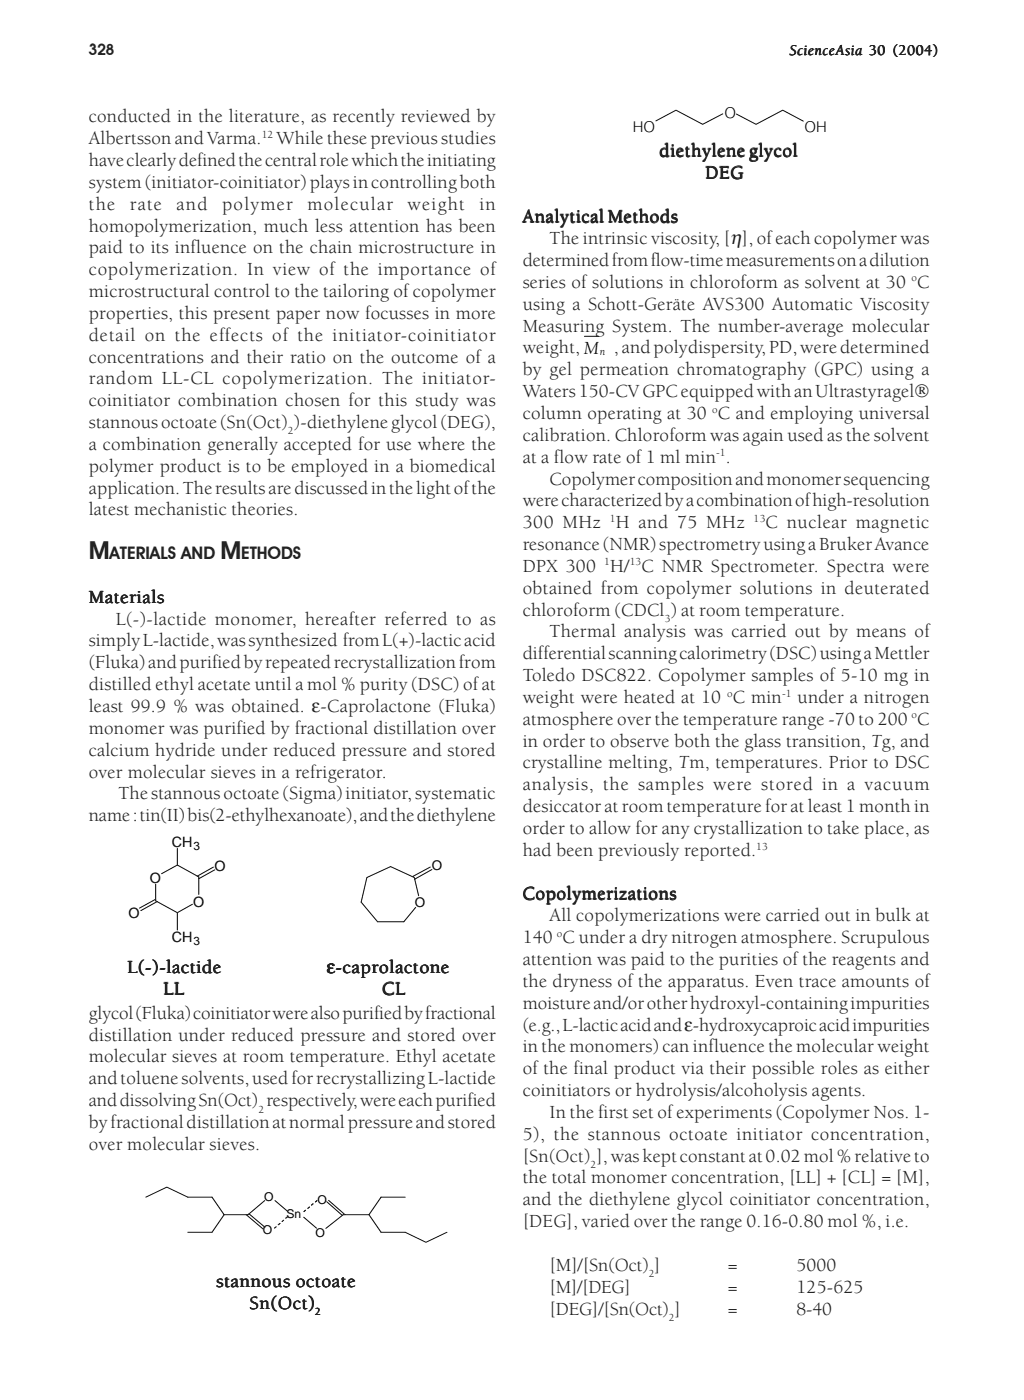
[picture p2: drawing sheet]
<svg xmlns="http://www.w3.org/2000/svg" width="190mm" height="260mm" viewBox="0 0 190 260" stroke-linecap="round" stroke-linejoin="round" font-family="sans-serif">
<defs><g id="words">
<g font-size="4.6" fill="#231f20">
<text x="16.5" y="103.8">M</text>
<text x="40.9" y="103.8">M</text>
</g>
<g font-size="4.2">
<text x="134.4" y="21.9">O</text>
<text x="117.4" y="24.5">HO</text>
<text x="149.3" y="24.5">OH</text>
</g>
<g font-size="3.5" fill="#231f20">
<text x="16.5" y="22.7">conducted in the literature, as recently reviewed by</text>
<text x="16.5" y="26.8">Albertsson and Varma.</text>
<text x="51.3" y="26.8">While these previous studies</text>
<text x="122.3" y="29.2">diethylene glycol</text>
<text x="16.5" y="30.8">have clearly defined the central role which the initiating</text>
<text x="16.5" y="34.9">system (initiator-coinitiator) plays in controlling both</text>
<text x="130.9" y="33.2">DEG</text>
<text x="16.5" y="38.9">the</text>
<text x="24.1" y="38.9">rate</text>
<text x="32.8" y="38.9">and</text>
<text x="41.2" y="38.9">polymer</text>
<text x="57.1" y="38.9">molecular</text>
<text x="75.6" y="38.9">weight</text>
<text x="89" y="38.9">in</text>
<text x="97" y="41.4">Analytical Methods</text>
<text x="16.5" y="43">homopolymerization, much less attention has been</text>
<text x="16.5" y="47">paid to its influence on the chain microstructure in</text>
<text x="102" y="45.3">The intrinsic viscosity, [η], of each copolymer was</text>
<text x="16.5" y="51.1">copolymerization. In view of the importance of</text>
<text x="97" y="49.4">determined from flow-time measurements on a dilution</text>
<text x="97" y="53.5">series of solutions in chloroform as solvent at 30 C</text>
<text x="16.5" y="55.2">microstructural control to the tailoring of copolymer</text>
<text x="16.5" y="59.2">properties, this present paper now focusses in more</text>
<text x="97" y="57.5">using a Schott-Geräte AVS300 Automatic Viscosity</text>
<text x="16.5" y="63.3">detail on the effects of the initiator-coinitiator</text>
<text x="97" y="61.6">Measuring System. The number-average molecular</text>
<text x="97" y="65.6">weight, M</text>
<text x="113.9" y="65.6">, and polydispersity, PD, were determined</text>
<text x="16.5" y="67.3">concentrations and their ratio on the outcome of a</text>
<text x="16.5" y="71.4">random LL-CL copolymerization. The initiator-</text>
<text x="97" y="69.7">by gel permeation chromatography (GPC) using a</text>
<text x="16.5" y="75.4">coinitiator combination chosen for this study was</text>
<text x="97" y="73.7">Waters 150-CV GPC equipped with an Ultrastyragel®</text>
<text x="97" y="77.8">column operating at 30 C and employing universal</text>
<text x="16.5" y="83.6">a combination generally accepted for use where the</text>
<text x="16.5" y="79.5">stannous octoate (Sn(Oct) )-diethylene glycol (DEG),</text>
<text x="97" y="81.9">calibration. Chloroform was again used as the solvent</text>
<text x="16.5" y="87.6">polymer product is to be employed in a biomedical</text>
<text x="97" y="85.9">at a flow rate of 1 ml min .</text>
<text x="102" y="90">Copolymer composition and monomer sequencing</text>
<text x="16.5" y="91.7">application. The results are discussed in the light of the</text>
<text x="16.5" y="95.7">latest mechanistic theories.</text>
<text x="97" y="94">were characterized by a combination of high-resolution</text>
<text x="97" y="98.1">300 MHz</text>
<text x="114.3" y="98.1">H and 75 MHz</text>
<text x="142.1" y="98.1">C nuclear magnetic</text>
<text x="97" y="102.1">resonance (NMR) spectrometry using a Bruker Avance</text>
<text x="97" y="106.2">DPX 300</text>
<text x="113.2" y="106.2">H/ C NMR Spectrometer. Spectra were</text>
<text x="16.5" y="112">Materials</text>
<text x="97" y="110.3">obtained from copolymer solutions in deuterated</text>
<text x="21.5" y="116">L(-)-lactide monomer, hereafter referred to as</text>
<text x="97" y="114.3">chloroform (CDCl ) at room temperature.</text>
<text x="102" y="118.4">Thermal analysis was carried out by means of</text>
<text x="16.5" y="120.1">simply L-lactide, was synthesized from L(+)-lactic acid</text>
<text x="16.5" y="124.1">(Fluka) and purified by repeated recrystallization from</text>
<text x="97" y="122.4">differential scanning calorimetry (DSC) using a Mettler</text>
<text x="16.5" y="128.2">distilled ethyl acetate until a mol % purity (DSC) of at</text>
<text x="97" y="126.5">Toledo DSC822. Copolymer samples of 5-10 mg in</text>
<text x="97" y="130.5">weight were heated at 10 C min</text>
<text x="148" y="130.5">under a nitrogen</text>
<text x="16.5" y="136.3">monomer was purified by fractional distillation over</text>
<text x="16.5" y="132.2">least 99.9 % was obtained. ε-Caprolactone (Fluka)</text>
<text x="97" y="134.6">atmosphere over the temperature range -70 to 200 C</text>
<text x="16.5" y="140.4">calcium hydride under reduced pressure and stored</text>
<text x="97" y="138.7">in order to observe both the glass transition, Tg, and</text>
<text x="97" y="142.7">crystalline melting, Tm, temperatures. Prior to DSC</text>
<text x="16.5" y="144.4">over molecular sieves in a refrigerator.</text>
<text x="22" y="148.5">The stannous octoate (Sigma) initiator, systematic</text>
<text x="97" y="146.8">analysis, the samples were stored in a vacuum</text>
<text x="16.5" y="152.5">name : tin(II) bis(2-ethylhexanoate), and the diethylene</text>
<text x="97" y="150.8">desiccator at room temperature for at least 1 month in</text>
<text x="97" y="154.9">order to allow for any crystallization to take place, as</text>
<text x="97" y="158.9">had been previously reported.</text>
<text x="97" y="167.1">Copolymerizations</text>
<text x="102" y="171.1">All copolymerizations were carried out in bulk at</text>
<text x="97" y="179.2">attention was paid to the purities of the reagents and</text>
<text x="97" y="175.2">140 C under a dry nitrogen atmosphere. Scrupulous</text>
<text x="23.6" y="180.7">L(-)-lactide</text>
<text x="30.4" y="184.8">LL</text>
<text x="60.7" y="180.7">ε-caprolactone</text>
<text x="71" y="184.8">CL</text>
<text x="97" y="183.3">the dryness of the apparatus. Even trace amounts of</text>
<text x="16.5" y="189.2">glycol (Fluka) coinitiator were also purified by fractional</text>
<text x="97" y="187.4">moisture and/or other hydroxyl-containing impurities</text>
<text x="97" y="191.4">(e.g., L-lactic acid andε-hydroxycaproic acid impurities</text>
<text x="16.5" y="193.2">distillation under reduced pressure and stored over</text>
<text x="16.5" y="197.3">molecular sieves at room temperature. Ethyl acetate</text>
<text x="97" y="195.4">in the monomers) can influence the molecular weight</text>
<text x="16.5" y="201.4">and toluene solvents, used for recrystallizing L-lactide</text>
<text x="97" y="199.5">of the final product via their possible roles as either</text>
<text x="97" y="203.6">coinitiators or hydrolysis/alcoholysis agents.</text>
<text x="16.5" y="209.5">by fractional distillation at normal pressure and stored</text>
<text x="16.5" y="205.4">and dissolving Sn(Oct) respectively, were each purified</text>
<text x="102" y="207.6">In the first set of experiments (Copolymer Nos. 1-</text>
<text x="16.5" y="213.5">over molecular sieves.</text>
<text x="97" y="211.7">5), the stannous octoate initiator concentration,</text>
<text x="97" y="215.7">[Sn(Oct) ], was kept constant at 0.02 mol % relative to</text>
<text x="97" y="219.8">the total monomer concentration, [LL] + [CL] = [M],</text>
<text x="97" y="223.8">and the diethylene glycol coinitiator concentration,</text>
<text x="97" y="227.9">[DEG], varied over the range 0.16-0.80 mol %, i.e.</text>
<text x="40.2" y="239.1">stannous octoate</text>
<text x="102" y="236">[M]/[Sn(Oct) ]</text>
<text x="135.1" y="236">=</text>
<text x="147.8" y="236">5000</text>
<text x="46.3" y="243.1">Sn(Oct)</text>
<text x="102" y="240.1">[M]/[DEG]</text>
<text x="102" y="244.1">[DEG]/[Sn(Oct) ]</text>
<text x="135.1" y="240.1">=</text>
<text x="135.1" y="244.1">=</text>
<text x="147.8" y="244.1">8-40</text>
<text x="147.8" y="240.1">125-625</text>
</g>
<g font-size="3.2" fill="#231f20">
<text x="20.3" y="103.8">ATERIALS AND</text>
<text x="44.8" y="103.8">ETHODS</text>
</g>
<g font-size="2.8" fill="#231f20">
<text x="16.5" y="10.2">328</text>
<text x="146.5" y="10.3">ScienceAsia 30 (2004)</text>
<text x="161.3" y="10.3">30 (2004)</text>
</g>
<g font-size="2.7">
<text x="31.9" y="157.3">CH</text>
<text x="39.8" y="161.7">O</text>
<text x="27.8" y="163.9">O</text>
<text x="23.8" y="170.5">O</text>
<text x="35.8" y="168.3">O</text>
<text x="31.9" y="175">CH</text>
</g>
<g font-size="2.5">
<text x="80.1" y="161.6">O</text>
<text x="77" y="168.5">O</text>
</g>
<g font-size="2.3">
<text x="49" y="223.1">O</text>
<text x="53.2" y="226.2">Sn</text>
<text x="58.9" y="223.7">O</text>
<text x="48.8" y="229.2">O</text>
<text x="58.6" y="229.7">O</text>
</g>
<g font-size="2.2">
<text x="35.9" y="157.8">3</text>
<text x="35.9" y="175.5">3</text>
</g>
<text font-size="2.1" x="111.3" y="66">n</text>
<g font-size="2" fill="#231f20">
<text x="48.6" y="25.6">12</text>
<text x="169.2" y="52.3">o</text>
<text x="132.2" y="76.6">o</text>
<text x="53.4" y="80.7">2</text>
<text x="132.9" y="84.7">-1</text>
<text x="113.2" y="96.9">1</text>
<text x="139.8" y="96.9">13</text>
<text x="112.1" y="105">1</text>
<text x="116.8" y="105">13</text>
<text x="123.4" y="115.5">3</text>
<text x="134.9" y="129.4">o</text>
<text x="145.1" y="129.4">-1</text>
<text x="169.2" y="133.4">o</text>
<text x="140.3" y="157.8">13</text>
<text x="103.3" y="174">o</text>
<text x="47.9" y="206.6">2</text>
<text x="109.6" y="216.9">2</text>
<text x="120.4" y="237.2">2</text>
<text x="58.5" y="244.3">2</text>
<text x="124.1" y="245.3">2</text>
</g>
</g></defs>
<g fill="none" stroke="#000" stroke-width=".19">
<path d="M134.1 21.1l-3.7 2-5-2.6-3.7 2M136.6 21.2l3.7 1.9 4.9-2.6 3.8 2M108.4 62.5h2.7M32.9 157.6v3.1M28.9 164.2v3.1l4 2.2 2.8-1.6M28.9 167l-3 1.7M29.2 167.4l-3.1 1.7M30 162.3l2.9-1.6 4 2.2v3.2M32.9 169.5v3.2M39.6 161l-3 1.7M39.8 161.5l-2.9 1.7M77.7 166.4l-.8-3.4-4.4-2.1-4.4 2.1-1.1 4.5 3.1 3.7h4.8l2.2-2.7"/>
<path d="M79.8 161l-3.3 1.8M80.1 161.5l-3.1 1.8M27.1 222.3l3.9-1.8 3.8 1.8h4.5l2.3 3.3M41.6 225.6l-2.3 3.2h-4.5M45.7 225.6l3.1 2.6M46.2 225.4l3 2.5M49.1 223l-3.1 2.6h-4.4M51 223l2.4 2M51.2 227.8l-.3 .2M52 227.2l-.4 .3M52.6 226.6l-.3 .3M53.3 226l-.3 .2"/>
<path d="M56.4 226.1l2.3 2M56.7 224.7l-.3 .3M57.4 224.2l-.3 .2M58.1 223.6l-.3 .2M58.8 223l-.3 .2M60.6 223.2l2.9 2.5M61 222.9l3 2.7M68.5 225.6h-4.8l-3.2 2.5M75.2 222.3h-4.5l-2.2 3.3 2.2 3.2h4.5l3.8 1.9 3.9-1.9"/>
</g>
<path d="M50.9 228.1l.4-.3-.3 .4zM51.6 227.5l.4-.3-.3 .3zM52.3 226.9l.4-.3zM53 226.2l.3-.3 .1 .1-.3 .3zM56.3 225l.4-.3 .1 .1-.4 .3zM57 224.4l.4-.3 .1 .1-.4 .3zM57.7 223.8l.4-.3 .1 .1-.4 .3zM58.4 223.2l.5-.2-.3 .3z" fill="#000"/>
<use href="#words"/>
</svg>
